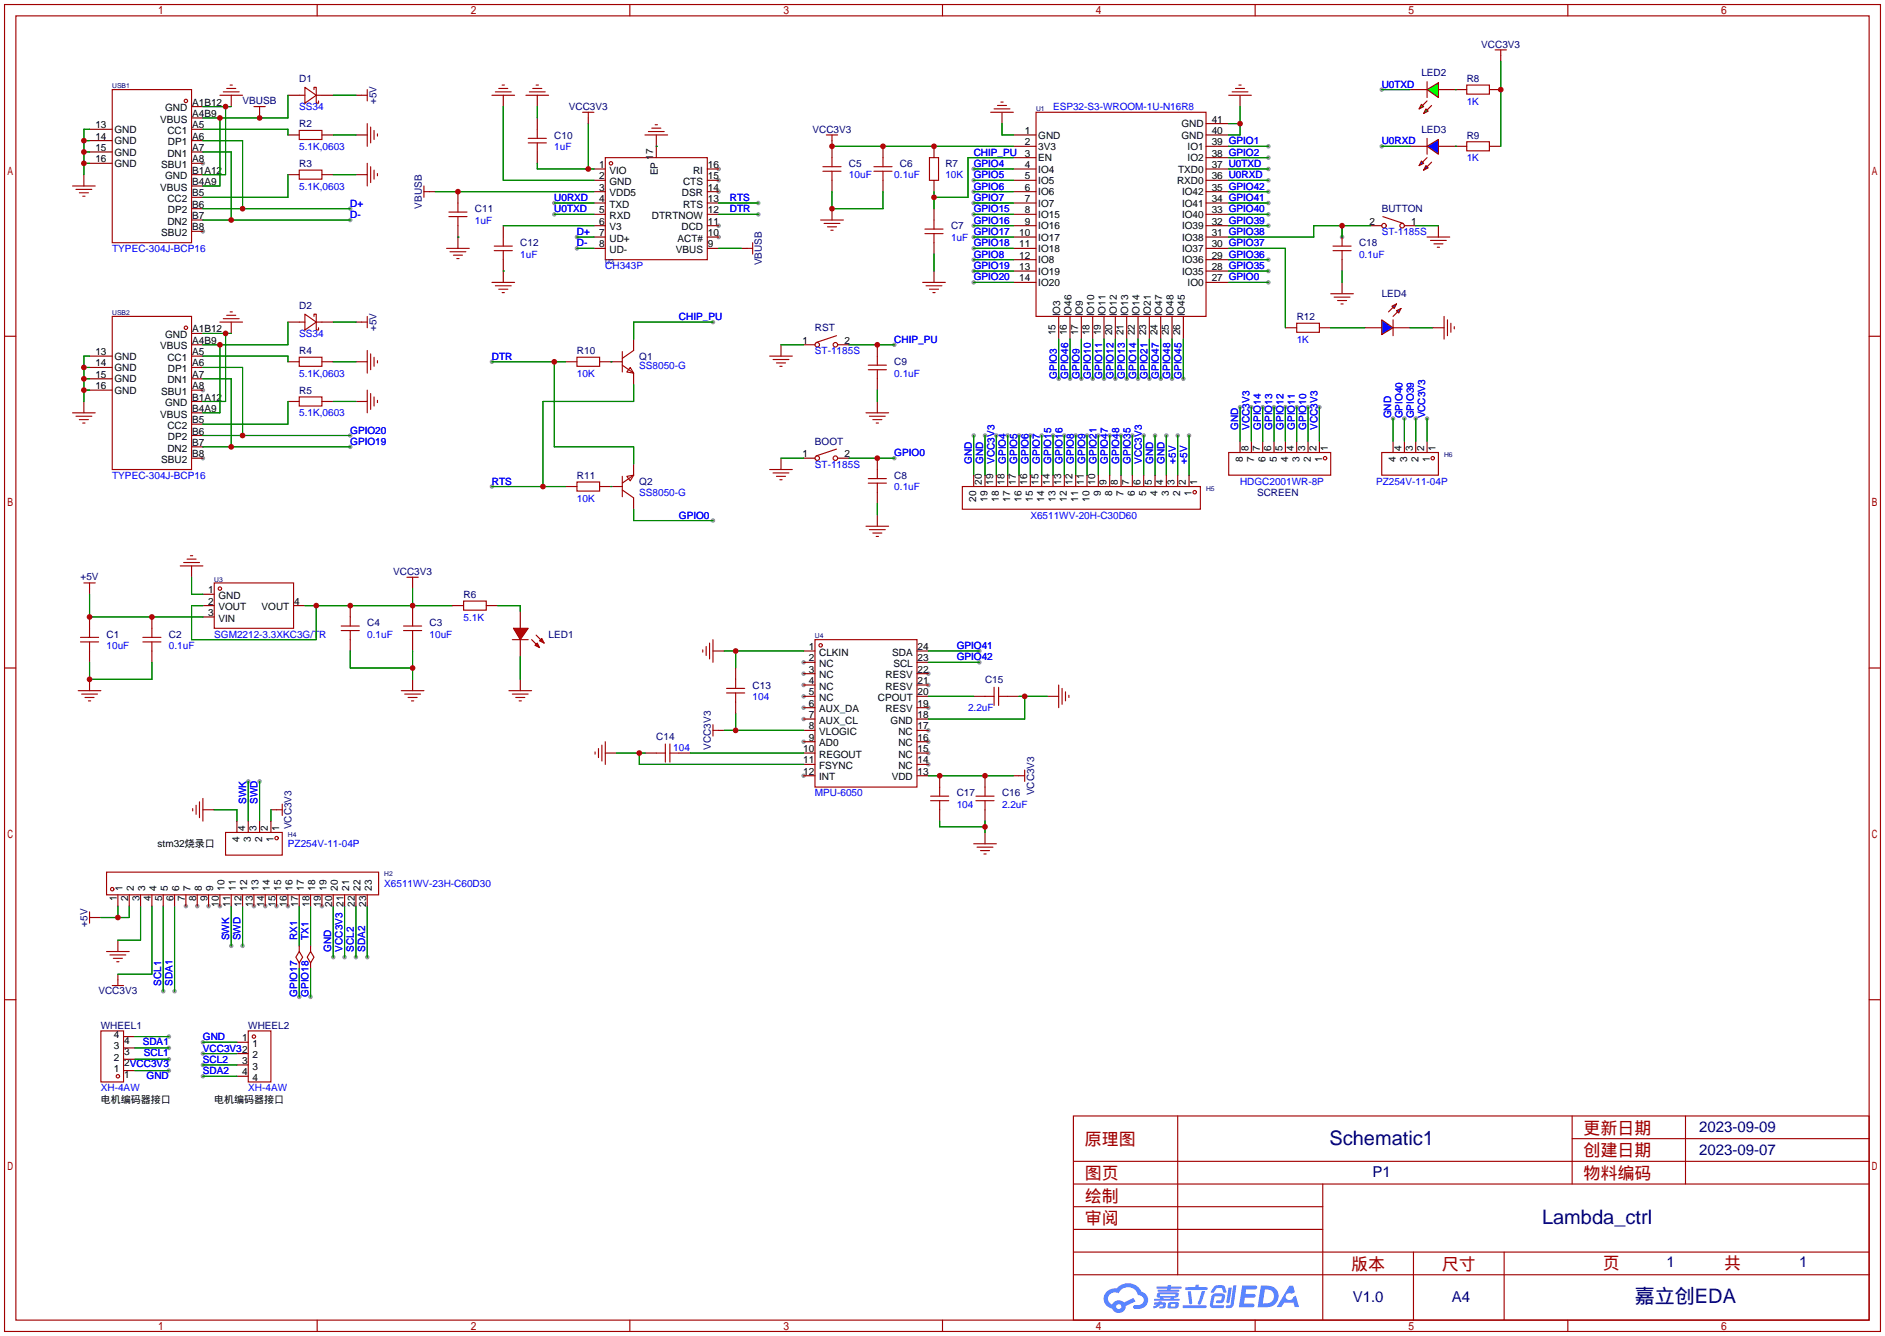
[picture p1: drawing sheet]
<svg xmlns="http://www.w3.org/2000/svg" width="422mm" height="299mm" viewBox="0 0 422 299" stroke-linecap="round" stroke-linejoin="round" font-family="sans-serif">
<defs><g id="words">
<g font-size="4.5" fill="#000080">
<text x="297.9" y="256.4">Schematic1</text>
<text x="345.6" y="274.1">Lambda_ctrl</text>
<text x="366.4" y="291.9">嘉立创EDA</text>
</g>
<g font-size="3.8" fill="#a00000">
<text x="243.1" y="256.4">原理图</text>
<text x="354.8" y="253.9">更新日期</text>
<text x="354.8" y="259">创建日期</text>
<text x="243.1" y="269.1">绘制</text>
<text x="243.1" y="264">图页</text>
<text x="354.8" y="264">物料编码</text>
<text x="243.1" y="274.2">审阅</text>
<text x="302.8" y="284.4">版本</text>
<text x="323.1" y="284.4">尺寸</text>
<text x="359.2" y="284.1">页</text>
<text x="386.3" y="284.1">共</text>
</g>
<g font-size="3.4" fill="#000080">
<text x="380.7" y="253.5">2023-09-09</text>
<text x="307.6" y="263.6">P1</text>
<text x="380.7" y="258.6">2023-09-07</text>
<text x="373.5" y="283.7">1</text>
<text x="403.2" y="283.7">1</text>
<text x="303.1" y="291.6">V1.0</text>
<text x="325.3" y="291.6">A4</text>
</g>
<g font-size="2.2" fill="#000080">
<text x="331.9" y="10.7">VCC3V3</text>
<text x="318.5" y="17.1">LED2</text>
<text x="54.4" y="23.3">VBUSB</text>
<text x="67.1" y="18.3">D1</text>
<text x="84.4" y="23.4" transform="rotate(-90 84.4 23.4)">+5V</text>
<text x="328.7" y="18.3">R8</text>
<text x="67.1" y="28.5">R2</text>
<text x="127.5" y="24.7">VCC3V3</text>
<text x="182.1" y="29.8">VCC3V3</text>
<text x="318.5" y="29.8">LED3</text>
<text x="124.2" y="31">C10</text>
<text x="328.7" y="31">R9</text>
<text x="67.1" y="37.4">R3</text>
<text x="190.2" y="37.4">C5</text>
<text x="201.7" y="37.4">C6</text>
<text x="211.8" y="37.4">R7</text>
<text x="94.5" y="46.7" transform="rotate(-90 94.5 46.7)">VBUSB</text>
<text x="106.4" y="47.6">C11</text>
<text x="309.6" y="47.6">BUTTON</text>
<text x="213.1" y="51.4">C7</text>
<text x="116.6" y="55.2">C12</text>
<text x="170.7" y="59.4" transform="rotate(-90 170.7 59.4)">VBUSB</text>
<text x="304.5" y="55.2">C18</text>
<text x="67.1" y="69.1">D2</text>
<text x="290.6" y="71.7">R12</text>
<text x="309.6" y="66.6">LED4</text>
<text x="84.4" y="74.2" transform="rotate(-90 84.4 74.2)">+5V</text>
<text x="182.6" y="74.2">RST</text>
<text x="67.1" y="79.3">R4</text>
<text x="129.3" y="79.3">R10</text>
<text x="143.3" y="80.6">Q1</text>
<text x="200.4" y="81.8">C9</text>
<text x="67.1" y="88.2">R5</text>
<text x="182.6" y="99.6">BOOT</text>
<text x="129.3" y="107.2">R11</text>
<text x="200.4" y="107.2">C8</text>
<text x="143.3" y="108.5">Q2</text>
<text x="281.7" y="111.1">SCREEN</text>
<text x="18" y="130">+5V</text>
<text x="88.1" y="128.8">VCC3V3</text>
<text x="103.9" y="133.9">R6</text>
<text x="23.9" y="142.8">C1</text>
<text x="37.8" y="142.8">C2</text>
<text x="82.3" y="140.3">C4</text>
<text x="96.3" y="140.3">C3</text>
<text x="122.9" y="142.8">LED1</text>
<text x="168.7" y="154.2">C13</text>
<text x="220.7" y="153">C15</text>
<text x="147.1" y="165.7">C14</text>
<text x="159.3" y="167.9" transform="rotate(-90 159.3 167.9)">VCC3V3</text>
<text x="214.4" y="178.4">C17</text>
<text x="224.5" y="178.4">C16</text>
<text x="231.7" y="178.1" transform="rotate(-90 231.7 178.1)">VCC3V3</text>
<text x="65.3" y="185.7" transform="rotate(-90 65.3 185.7)">VCC3V3</text>
<text x="19.6" y="207.5" transform="rotate(-90 19.6 207.5)">+5V</text>
<text x="22.1" y="222.5">VCC3V3</text>
<text x="22.6" y="230.4">WHEEL1</text>
<text x="55.6" y="230.4">WHEEL2</text>
</g>
<g font-size="2.2">
<text x="43.1" y="23.7">A1B12</text>
<text x="21.4" y="28.7">13</text>
<text x="25.7" y="29.8">GND</text>
<text x="35.9" y="27.5">VBUS</text>
<text x="37" y="24.9">GND</text>
<text x="43.1" y="26.2">A4B9</text>
<text x="43.1" y="28.7">A5</text>
<text x="264.8" y="28.5">GND</text>
<text x="271.5" y="27.5">41</text>
<text x="21.4" y="31.3">14</text>
<text x="21.4" y="33.8">15</text>
<text x="25.7" y="32.3">GND</text>
<text x="25.7" y="34.8">GND</text>
<text x="37.5" y="30">CC1</text>
<text x="37.5" y="35.1">DN1</text>
<text x="37.6" y="32.5">DP1</text>
<text x="43.1" y="31.3">A6</text>
<text x="43.1" y="33.8">A7</text>
<text x="146.4" y="35.8" transform="rotate(-90 146.4 35.8)">17</text>
<text x="229.6" y="35.1">3</text>
<text x="229.6" y="32.5">2</text>
<text x="229.6" y="30">1</text>
<text x="232.7" y="33.6">3V3</text>
<text x="232.7" y="31">GND</text>
<text x="264.8" y="31">GND</text>
<text x="266.1" y="33.6">IO1</text>
<text x="271.5" y="35.1">38 GPIO2</text>
<text x="271.5" y="32.5">39 GPIO1</text>
<text x="271.5" y="30">40</text>
<text x="21.4" y="36.4">16</text>
<text x="25.7" y="37.4">GND</text>
<text x="36.1" y="37.6">SBU1</text>
<text x="37" y="40.2">GND</text>
<text x="43.1" y="36.4">A8</text>
<text x="43.1" y="38.9">B1A12</text>
<text x="43.1" y="41.4">B4A9</text>
<text x="134.3" y="37.6">1</text>
<text x="134.3" y="40.2">2</text>
<text x="136.6" y="38.9">VIO</text>
<text x="136.6" y="41.4">GND</text>
<text x="147.4" y="39.3" transform="rotate(-90 147.4 39.3)">EP</text>
<text x="153.1" y="41.4">CTS</text>
<text x="155.3" y="38.9">RI</text>
<text x="158.6" y="40.2">15</text>
<text x="158.6" y="37.6">16</text>
<text x="229.6" y="40.2">5</text>
<text x="229.6" y="37.6">4</text>
<text x="232.7" y="41.2">IO5</text>
<text x="232.7" y="38.6">IO4</text>
<text x="232.7" y="36.1">EN</text>
<text x="263.8" y="41.2">RXD0</text>
<text x="264" y="38.6">TXD0</text>
<text x="266.1" y="36.1">IO2</text>
<text x="271.5" y="40.2">36 U0RXD</text>
<text x="271.5" y="37.6">37 U0TXD</text>
<text x="35.9" y="42.7">VBUS</text>
<text x="37.5" y="45.2">CC2</text>
<text x="37.6" y="47.8">DP2</text>
<text x="43.1" y="44">B5</text>
<text x="43.1" y="46.5">B6</text>
<text x="134.3" y="42.7">3</text>
<text x="134.3" y="45.2">4</text>
<text x="134.3" y="47.8">5</text>
<text x="136.6" y="44">VDD5</text>
<text x="136.6" y="46.5">TXD</text>
<text x="152.8" y="44">DSR</text>
<text x="153.1" y="46.5">RTS</text>
<text x="158.6" y="47.8">12</text>
<text x="158.6" y="45.2">13</text>
<text x="158.6" y="42.7">14</text>
<text x="229.6" y="47.8">8</text>
<text x="229.6" y="45.2">7</text>
<text x="229.6" y="42.7">6</text>
<text x="232.7" y="46.3">IO7</text>
<text x="232.7" y="43.7">IO6</text>
<text x="264.9" y="46.3">IO41</text>
<text x="264.9" y="43.7">IO42</text>
<text x="271.5" y="47.8">33 GPIO40</text>
<text x="271.5" y="45.2">34 GPIO41</text>
<text x="271.5" y="42.7">35 GPIO42</text>
<text x="36.1" y="52.9">SBU2</text>
<text x="37.5" y="50.3">DN2</text>
<text x="43.1" y="49.1">B7</text>
<text x="43.1" y="51.6">B8</text>
<text x="134.3" y="50.3">6</text>
<text x="134.3" y="52.9">7</text>
<text x="136.6" y="49.1">RXD</text>
<text x="136.6" y="51.6">V3</text>
<text x="146.1" y="49.1">DTRTNOW</text>
<text x="152.7" y="51.6">DCD</text>
<text x="158.6" y="52.9">10</text>
<text x="158.6" y="50.3">11</text>
<text x="228.4" y="52.9">10</text>
<text x="229.6" y="50.3">9</text>
<text x="232.7" y="53.9">IO17</text>
<text x="232.7" y="51.3">IO16</text>
<text x="232.7" y="48.8">IO15</text>
<text x="264.9" y="53.9">IO38</text>
<text x="264.9" y="51.3">IO39</text>
<text x="264.9" y="48.8">IO40</text>
<text x="271.5" y="52.9">31 GPIO38</text>
<text x="271.5" y="50.3">32 GPIO39</text>
<text x="306.9" y="50.3">2</text>
<text x="316.2" y="50.3">1</text>
<text x="134.3" y="55.4">8</text>
<text x="136.6" y="54.1">UD+</text>
<text x="136.6" y="56.7">UD-</text>
<text x="151.5" y="56.7">VBUS</text>
<text x="151.8" y="54.1">ACT#</text>
<text x="158.6" y="55.4">9</text>
<text x="228.4" y="57.9">12</text>
<text x="228.4" y="55.4">11</text>
<text x="232.7" y="59">IO8</text>
<text x="232.7" y="56.4">IO18</text>
<text x="264.9" y="59">IO36</text>
<text x="264.9" y="56.4">IO37</text>
<text x="271.5" y="57.9">29 GPIO36</text>
<text x="271.5" y="55.4">30 GPIO37</text>
<text x="228.4" y="63">14</text>
<text x="228.4" y="60.5">13</text>
<text x="232.7" y="64">IO20</text>
<text x="232.7" y="61.5">IO19</text>
<text x="264.9" y="61.5">IO35</text>
<text x="266.1" y="64">IO0</text>
<text x="271.5" y="63">27 GPIO0</text>
<text x="271.5" y="60.5">28 GPIO35</text>
<text x="237.5" y="70.8" transform="rotate(-90 237.5 70.8)">IO3</text>
<text x="240.1" y="70.8" transform="rotate(-90 240.1 70.8)">IO46</text>
<text x="242.6" y="70.8" transform="rotate(-90 242.6 70.8)">IO9</text>
<text x="245.2" y="70.8" transform="rotate(-90 245.2 70.8)">IO10</text>
<text x="247.7" y="70.8" transform="rotate(-90 247.7 70.8)">IO11</text>
<text x="250.2" y="70.8" transform="rotate(-90 250.2 70.8)">IO12</text>
<text x="252.8" y="70.8" transform="rotate(-90 252.8 70.8)">IO13</text>
<text x="255.3" y="70.8" transform="rotate(-90 255.3 70.8)">IO14</text>
<text x="257.9" y="70.8" transform="rotate(-90 257.9 70.8)">IO21</text>
<text x="260.4" y="70.8" transform="rotate(-90 260.4 70.8)">IO47</text>
<text x="262.9" y="70.8" transform="rotate(-90 262.9 70.8)">IO48</text>
<text x="265.5" y="70.8" transform="rotate(-90 265.5 70.8)">IO45</text>
<text x="37" y="75.7">GND</text>
<text x="43.1" y="74.5">A1B12</text>
<text x="43.1" y="77">A4B9</text>
<text x="179.9" y="77">1</text>
<text x="189.2" y="77">2</text>
<text x="236.5" y="75.1" transform="rotate(-90 236.5 75.1)">15</text>
<text x="239.1" y="75.1" transform="rotate(-90 239.1 75.1)">16</text>
<text x="241.6" y="75.1" transform="rotate(-90 241.6 75.1)">17</text>
<text x="244.2" y="75.1" transform="rotate(-90 244.2 75.1)">18</text>
<text x="246.7" y="75.1" transform="rotate(-90 246.7 75.1)">19</text>
<text x="249.2" y="75.1" transform="rotate(-90 249.2 75.1)">20</text>
<text x="251.8" y="75.1" transform="rotate(-90 251.8 75.1)">21</text>
<text x="254.3" y="75.1" transform="rotate(-90 254.3 75.1)">22</text>
<text x="256.9" y="75.1" transform="rotate(-90 256.9 75.1)">23</text>
<text x="259.4" y="75.1" transform="rotate(-90 259.4 75.1)">24</text>
<text x="261.9" y="75.1" transform="rotate(-90 261.9 75.1)">25</text>
<text x="264.5" y="75.1" transform="rotate(-90 264.5 75.1)">26</text>
<text x="21.4" y="79.5">13</text>
<text x="21.4" y="82.1">14</text>
<text x="25.7" y="80.6">GND</text>
<text x="25.7" y="83.1">GND</text>
<text x="35.9" y="78.3">VBUS</text>
<text x="37.5" y="80.8">CC1</text>
<text x="37.6" y="83.3">DP1</text>
<text x="43.1" y="79.5">A5</text>
<text x="43.1" y="82.1">A6</text>
<text x="21.4" y="84.6">15</text>
<text x="21.4" y="87.2">16</text>
<text x="25.7" y="85.6">GND</text>
<text x="25.7" y="88.2">GND</text>
<text x="36.1" y="88.4">SBU1</text>
<text x="37.5" y="85.9">DN1</text>
<text x="43.1" y="84.6">A7</text>
<text x="43.1" y="87.2">A8</text>
<text x="43.1" y="89.7">B1A12</text>
<text x="35.9" y="93.5">VBUS</text>
<text x="37" y="91">GND</text>
<text x="43.1" y="92.2">B4A9</text>
<text x="43.1" y="94.8">B5</text>
<text x="37.5" y="96">CC2</text>
<text x="37.5" y="101.1">DN2</text>
<text x="37.6" y="98.6">DP2</text>
<text x="43.1" y="97.3">B6</text>
<text x="43.1" y="99.9">B7</text>
<text x="279.7" y="100.9" transform="rotate(-90 279.7 100.9)">8</text>
<text x="282.3" y="100.9" transform="rotate(-90 282.3 100.9)">7</text>
<text x="284.8" y="100.9" transform="rotate(-90 284.8 100.9)">6</text>
<text x="287.4" y="100.9" transform="rotate(-90 287.4 100.9)">5</text>
<text x="289.9" y="100.9" transform="rotate(-90 289.9 100.9)">4</text>
<text x="292.4" y="100.9" transform="rotate(-90 292.4 100.9)">3</text>
<text x="295" y="100.9" transform="rotate(-90 295 100.9)">2</text>
<text x="297.5" y="100.9" transform="rotate(-90 297.5 100.9)">1</text>
<text x="314" y="100.9" transform="rotate(-90 314 100.9)">4</text>
<text x="316.6" y="100.9" transform="rotate(-90 316.6 100.9)">3</text>
<text x="319.1" y="100.9" transform="rotate(-90 319.1 100.9)">2</text>
<text x="321.6" y="100.9" transform="rotate(-90 321.6 100.9)">1</text>
<text x="36.1" y="103.7">SBU2</text>
<text x="43.1" y="102.4">B8</text>
<text x="179.9" y="102.4">1</text>
<text x="189.2" y="102.4">2</text>
<text x="278.5" y="103.5" transform="rotate(-90 278.5 103.5)">8</text>
<text x="281" y="103.5" transform="rotate(-90 281 103.5)">7</text>
<text x="283.5" y="103.5" transform="rotate(-90 283.5 103.5)">6</text>
<text x="286.1" y="103.5" transform="rotate(-90 286.1 103.5)">5</text>
<text x="288.6" y="103.5" transform="rotate(-90 288.6 103.5)">4</text>
<text x="291.2" y="103.5" transform="rotate(-90 291.2 103.5)">3</text>
<text x="293.7" y="103.5" transform="rotate(-90 293.7 103.5)">2</text>
<text x="296.2" y="103.5" transform="rotate(-90 296.2 103.5)">1</text>
<text x="312.8" y="103.5" transform="rotate(-90 312.8 103.5)">4</text>
<text x="315.3" y="103.5" transform="rotate(-90 315.3 103.5)">3</text>
<text x="317.8" y="103.5" transform="rotate(-90 317.8 103.5)">2</text>
<text x="320.4" y="103.5" transform="rotate(-90 320.4 103.5)">1</text>
<text x="218.8" y="112.4" transform="rotate(-90 218.8 112.4)">20</text>
<text x="220" y="108.5" transform="rotate(-90 220 108.5)">20</text>
<text x="221.3" y="112.4" transform="rotate(-90 221.3 112.4)">19</text>
<text x="222.6" y="108.5" transform="rotate(-90 222.6 108.5)">19</text>
<text x="223.9" y="112.4" transform="rotate(-90 223.9 112.4)">18</text>
<text x="225.1" y="108.5" transform="rotate(-90 225.1 108.5)">18</text>
<text x="226.4" y="112.4" transform="rotate(-90 226.4 112.4)">17</text>
<text x="227.7" y="108.5" transform="rotate(-90 227.7 108.5)">17</text>
<text x="228.9" y="112.4" transform="rotate(-90 228.9 112.4)">16</text>
<text x="230.2" y="108.5" transform="rotate(-90 230.2 108.5)">16</text>
<text x="231.5" y="112.4" transform="rotate(-90 231.5 112.4)">15</text>
<text x="232.7" y="108.5" transform="rotate(-90 232.7 108.5)">15</text>
<text x="234" y="112.4" transform="rotate(-90 234 112.4)">14</text>
<text x="235.3" y="108.5" transform="rotate(-90 235.3 108.5)">14</text>
<text x="236.6" y="112.4" transform="rotate(-90 236.6 112.4)">13</text>
<text x="237.8" y="108.5" transform="rotate(-90 237.8 108.5)">13</text>
<text x="239.1" y="112.4" transform="rotate(-90 239.1 112.4)">12</text>
<text x="240.4" y="108.5" transform="rotate(-90 240.4 108.5)">12</text>
<text x="241.6" y="112.4" transform="rotate(-90 241.6 112.4)">11</text>
<text x="242.9" y="108.5" transform="rotate(-90 242.9 108.5)">11</text>
<text x="244.2" y="112.4" transform="rotate(-90 244.2 112.4)">10</text>
<text x="245.4" y="108.5" transform="rotate(-90 245.4 108.5)">10</text>
<text x="246.7" y="111.2" transform="rotate(-90 246.7 111.2)">9</text>
<text x="248" y="108.5" transform="rotate(-90 248 108.5)">9</text>
<text x="249.3" y="111.2" transform="rotate(-90 249.3 111.2)">8</text>
<text x="250.5" y="108.5" transform="rotate(-90 250.5 108.5)">8</text>
<text x="251.8" y="111.2" transform="rotate(-90 251.8 111.2)">7</text>
<text x="253.1" y="108.5" transform="rotate(-90 253.1 108.5)">7</text>
<text x="254.3" y="111.2" transform="rotate(-90 254.3 111.2)">6</text>
<text x="255.6" y="108.5" transform="rotate(-90 255.6 108.5)">6</text>
<text x="256.9" y="111.2" transform="rotate(-90 256.9 111.2)">5</text>
<text x="258.1" y="108.5" transform="rotate(-90 258.1 108.5)">5</text>
<text x="259.4" y="111.2" transform="rotate(-90 259.4 111.2)">4</text>
<text x="260.7" y="108.5" transform="rotate(-90 260.7 108.5)">4</text>
<text x="262" y="111.2" transform="rotate(-90 262 111.2)">3</text>
<text x="263.2" y="108.5" transform="rotate(-90 263.2 108.5)">3</text>
<text x="264.5" y="111.2" transform="rotate(-90 264.5 111.2)">2</text>
<text x="265.8" y="108.5" transform="rotate(-90 265.8 108.5)">2</text>
<text x="267" y="111.2" transform="rotate(-90 267 111.2)">1</text>
<text x="268.3" y="108.5" transform="rotate(-90 268.3 108.5)">1</text>
<text x="46.6" y="138">3</text>
<text x="46.6" y="135.4">2</text>
<text x="46.6" y="132.9">1</text>
<text x="48.9" y="136.7">VOUT</text>
<text x="48.9" y="134.1">GND</text>
<text x="58.6" y="136.7">VOUT</text>
<text x="65.9" y="135.4">4</text>
<text x="48.9" y="139.2">VIN</text>
<text x="181.3" y="145.6">1</text>
<text x="181.3" y="148.1">2</text>
<text x="183.6" y="146.8">CLKIN</text>
<text x="183.6" y="149.4">NC</text>
<text x="199.9" y="146.8">SDA</text>
<text x="200.2" y="149.4">SCL</text>
<text x="205.6" y="148.1">23</text>
<text x="205.6" y="145.6">24</text>
<text x="181.3" y="150.7">3</text>
<text x="181.3" y="153.2">4</text>
<text x="181.3" y="155.7">5</text>
<text x="183.6" y="151.9">NC</text>
<text x="183.6" y="154.5">NC</text>
<text x="198.4" y="154.5">RESV</text>
<text x="198.4" y="151.9">RESV</text>
<text x="205.6" y="155.7">20</text>
<text x="205.6" y="153.2">21</text>
<text x="205.6" y="150.7">22</text>
<text x="181.3" y="158.3">6</text>
<text x="181.3" y="160.8">7</text>
<text x="183.6" y="157">NC</text>
<text x="183.6" y="159.5">AUX_DA</text>
<text x="196.7" y="157">CPOUT</text>
<text x="198.4" y="159.5">RESV</text>
<text x="205.6" y="160.8">18</text>
<text x="205.6" y="158.3">19</text>
<text x="181.3" y="163.4">8</text>
<text x="181.3" y="165.9">9</text>
<text x="183.6" y="162.1">AUX_CL</text>
<text x="183.6" y="164.6">VLOGIC</text>
<text x="183.6" y="167.2">AD0</text>
<text x="199.6" y="162.1">GND</text>
<text x="201.3" y="167.2">NC</text>
<text x="201.3" y="164.6">NC</text>
<text x="205.6" y="165.9">16</text>
<text x="205.6" y="163.4">17</text>
<text x="180" y="168.4">10</text>
<text x="180" y="171">11</text>
<text x="180" y="173.5">12</text>
<text x="183.6" y="169.7">REGOUT</text>
<text x="183.6" y="172.2">FSYNC</text>
<text x="201.3" y="172.2">NC</text>
<text x="201.3" y="169.7">NC</text>
<text x="205.6" y="173.5">13</text>
<text x="205.6" y="171">14</text>
<text x="205.6" y="168.4">15</text>
<text x="183.6" y="174.8">INT</text>
<text x="199.8" y="174.8">VDD</text>
<text x="35.3" y="189.8">stm32烧录口</text>
<text x="53.7" y="188.6" transform="rotate(-90 53.7 188.6)">4</text>
<text x="54.9" y="186" transform="rotate(-90 54.9 186)">4</text>
<text x="56.2" y="188.6" transform="rotate(-90 56.2 188.6)">3</text>
<text x="57.5" y="186" transform="rotate(-90 57.5 186)">3</text>
<text x="58.8" y="188.6" transform="rotate(-90 58.8 188.6)">2</text>
<text x="60" y="186" transform="rotate(-90 60 186)">2</text>
<text x="61.3" y="188.6" transform="rotate(-90 61.3 188.6)">1</text>
<text x="62.6" y="186" transform="rotate(-90 62.6 186)">1</text>
<text x="26.2" y="201.8" transform="rotate(-90 26.2 201.8)">1</text>
<text x="27.5" y="199.5" transform="rotate(-90 27.5 199.5)">1</text>
<text x="28.7" y="201.8" transform="rotate(-90 28.7 201.8)">2</text>
<text x="30" y="199.5" transform="rotate(-90 30 199.5)">2</text>
<text x="31.3" y="201.8" transform="rotate(-90 31.3 201.8)">3</text>
<text x="32.5" y="199.5" transform="rotate(-90 32.5 199.5)">3</text>
<text x="33.8" y="201.8" transform="rotate(-90 33.8 201.8)">4</text>
<text x="35.1" y="199.5" transform="rotate(-90 35.1 199.5)">4</text>
<text x="36.4" y="201.8" transform="rotate(-90 36.4 201.8)">5</text>
<text x="37.6" y="199.5" transform="rotate(-90 37.6 199.5)">5</text>
<text x="38.9" y="201.8" transform="rotate(-90 38.9 201.8)">6</text>
<text x="40.2" y="199.5" transform="rotate(-90 40.2 199.5)">6</text>
<text x="41.4" y="201.8" transform="rotate(-90 41.4 201.8)">7</text>
<text x="42.7" y="199.5" transform="rotate(-90 42.7 199.5)">7</text>
<text x="44" y="201.8" transform="rotate(-90 44 201.8)">8</text>
<text x="45.2" y="199.5" transform="rotate(-90 45.2 199.5)">8</text>
<text x="46.5" y="201.8" transform="rotate(-90 46.5 201.8)">9</text>
<text x="47.8" y="199.5" transform="rotate(-90 47.8 199.5)">9</text>
<text x="49.1" y="203" transform="rotate(-90 49.1 203)">10</text>
<text x="50.3" y="199.5" transform="rotate(-90 50.3 199.5)">10</text>
<text x="51.6" y="203" transform="rotate(-90 51.6 203)">11</text>
<text x="52.9" y="199.5" transform="rotate(-90 52.9 199.5)">11</text>
<text x="54.1" y="203" transform="rotate(-90 54.1 203)">12</text>
<text x="55.4" y="199.5" transform="rotate(-90 55.4 199.5)">12</text>
<text x="56.7" y="203" transform="rotate(-90 56.7 203)">13</text>
<text x="57.9" y="199.5" transform="rotate(-90 57.9 199.5)">13</text>
<text x="59.2" y="203" transform="rotate(-90 59.2 203)">14</text>
<text x="60.5" y="199.5" transform="rotate(-90 60.5 199.5)">14</text>
<text x="61.8" y="203" transform="rotate(-90 61.8 203)">15</text>
<text x="63" y="199.5" transform="rotate(-90 63 199.5)">15</text>
<text x="64.3" y="203" transform="rotate(-90 64.3 203)">16</text>
<text x="65.6" y="199.5" transform="rotate(-90 65.6 199.5)">16</text>
<text x="66.8" y="203" transform="rotate(-90 66.8 203)">17</text>
<text x="68.1" y="199.5" transform="rotate(-90 68.1 199.5)">17</text>
<text x="69.4" y="203" transform="rotate(-90 69.4 203)">18</text>
<text x="70.6" y="199.5" transform="rotate(-90 70.6 199.5)">18</text>
<text x="71.9" y="203" transform="rotate(-90 71.9 203)">19</text>
<text x="73.2" y="199.5" transform="rotate(-90 73.2 199.5)">19</text>
<text x="74.5" y="203" transform="rotate(-90 74.5 203)">20</text>
<text x="75.7" y="199.5" transform="rotate(-90 75.7 199.5)">20</text>
<text x="77" y="203" transform="rotate(-90 77 203)">21</text>
<text x="78.3" y="199.5" transform="rotate(-90 78.3 199.5)">21</text>
<text x="79.5" y="203" transform="rotate(-90 79.5 203)">22</text>
<text x="80.8" y="199.5" transform="rotate(-90 80.8 199.5)">22</text>
<text x="82.1" y="203" transform="rotate(-90 82.1 203)">23</text>
<text x="83.3" y="199.5" transform="rotate(-90 83.3 199.5)">23</text>
<text x="25.5" y="232.4">4</text>
<text x="27.8" y="233.7">4</text>
<text x="54.3" y="233.2">1</text>
<text x="25.5" y="237.5">2</text>
<text x="25.5" y="235">3</text>
<text x="27.8" y="238.8">2VCC3V3</text>
<text x="27.8" y="236.3">3</text>
<text x="54.3" y="238.3">3</text>
<text x="56.6" y="234.5">1</text>
<text x="56.6" y="237">2</text>
<text x="56.6" y="239.6">3</text>
<text x="25.5" y="240.1">1</text>
<text x="27.8" y="241.3">1</text>
<text x="54.3" y="240.8">4</text>
<text x="56.6" y="242.1">4</text>
<text x="22.6" y="246.9">电机编码器接口</text>
<text x="48" y="246.9">电机编码器接口</text>
</g>
<g font-size="2.2" fill="#00f">
<text x="309.6" y="19.6">U0TXD</text>
<text x="328.7" y="23.4">1K</text>
<text x="67.1" y="24.7">SS34</text>
<text x="236" y="24.7">ESP32-S3-WROOM-1U-N16R8</text>
<text x="67.1" y="33.6">5.1K,0603</text>
<text x="124.2" y="33.6">1uF</text>
<text x="218.2" y="34.9">CHIP_PU</text>
<text x="309.6" y="32.3">U0RXD</text>
<text x="190.2" y="39.9">10uF</text>
<text x="200.4" y="39.9">0.1uF</text>
<text x="211.8" y="39.9">10K</text>
<text x="218.2" y="39.9">GPIO5</text>
<text x="218.2" y="37.4">GPIO4</text>
<text x="328.7" y="36.1">1K</text>
<text x="67.1" y="42.5">5.1K,0603</text>
<text x="78.5" y="46.3">D+</text>
<text x="124.2" y="45">U0RXD</text>
<text x="124.2" y="47.6">U0TXD</text>
<text x="163.6" y="45">RTS</text>
<text x="163.6" y="47.6">DTR</text>
<text x="218.2" y="47.6">GPIO15</text>
<text x="218.2" y="45">GPIO7</text>
<text x="218.2" y="42.5">GPIO6</text>
<text x="78.5" y="48.8">D-</text>
<text x="106.4" y="50.1">1uF</text>
<text x="129.3" y="52.6">D+</text>
<text x="213.1" y="53.9">1uF</text>
<text x="218.2" y="52.6">GPIO17</text>
<text x="218.2" y="50.1">GPIO16</text>
<text x="309.6" y="52.6">ST-1185S</text>
<text x="25.1" y="56.4">TYPEC-304J-BCP16</text>
<text x="116.6" y="57.7">1uF</text>
<text x="129.3" y="55.2">D-</text>
<text x="218.2" y="57.7">GPIO8</text>
<text x="218.2" y="55.2">GPIO18</text>
<text x="304.5" y="57.7">0.1uF</text>
<text x="135.6" y="60.2">CH343P</text>
<text x="218.2" y="60.3">GPIO19</text>
<text x="218.2" y="62.8">GPIO20</text>
<text x="152.1" y="71.7">CHIP_PU</text>
<text x="67.1" y="75.5">SS34</text>
<text x="200.4" y="76.8">CHIP_PU</text>
<text x="290.6" y="76.8">1K</text>
<text x="110.2" y="80.6">DTR</text>
<text x="143.3" y="82.6">SS8050-G</text>
<text x="182.6" y="79.3">ST-1185S</text>
<text x="67.1" y="84.4">5.1K,0603</text>
<text x="129.3" y="84.4">10K</text>
<text x="200.4" y="84.4">0.1uF</text>
<text x="236.8" y="84.8" transform="rotate(-90 236.8 84.8)">GPIO3</text>
<text x="239.3" y="84.8" transform="rotate(-90 239.3 84.8)">GPIO46</text>
<text x="241.9" y="84.8" transform="rotate(-90 241.9 84.8)">GPIO9</text>
<text x="244.4" y="84.8" transform="rotate(-90 244.4 84.8)">GPIO10</text>
<text x="246.9" y="84.8" transform="rotate(-90 246.9 84.8)">GPIO11</text>
<text x="249.5" y="84.8" transform="rotate(-90 249.5 84.8)">GPIO12</text>
<text x="252" y="84.8" transform="rotate(-90 252 84.8)">GPIO13</text>
<text x="254.6" y="84.8" transform="rotate(-90 254.6 84.8)">GPIO14</text>
<text x="257.1" y="84.8" transform="rotate(-90 257.1 84.8)">GPIO21</text>
<text x="259.6" y="84.8" transform="rotate(-90 259.6 84.8)">GPIO47</text>
<text x="262.2" y="84.8" transform="rotate(-90 262.2 84.8)">GPIO48</text>
<text x="264.7" y="84.8" transform="rotate(-90 264.7 84.8)">GPIO45</text>
<text x="67.1" y="93.3">5.1K,0603</text>
<text x="311.7" y="93.7" transform="rotate(-90 311.7 93.7)">GND</text>
<text x="314.3" y="93.7" transform="rotate(-90 314.3 93.7)">GPIO40</text>
<text x="316.8" y="93.7" transform="rotate(-90 316.8 93.7)">GPIO39</text>
<text x="319.3" y="93.7" transform="rotate(-90 319.3 93.7)">VCC3V3</text>
<text x="78.5" y="97.1">GPIO20</text>
<text x="78.5" y="99.6">GPIO19</text>
<text x="277.4" y="96.3" transform="rotate(-90 277.4 96.3)">GND</text>
<text x="280" y="96.3" transform="rotate(-90 280 96.3)">VCC3V3</text>
<text x="282.5" y="96.3" transform="rotate(-90 282.5 96.3)">GPIO14</text>
<text x="285" y="96.3" transform="rotate(-90 285 96.3)">GPIO13</text>
<text x="287.6" y="96.3" transform="rotate(-90 287.6 96.3)">GPIO12</text>
<text x="290.1" y="96.3" transform="rotate(-90 290.1 96.3)">GPIO11</text>
<text x="292.7" y="96.3" transform="rotate(-90 292.7 96.3)">GPIO10</text>
<text x="295.2" y="96.3" transform="rotate(-90 295.2 96.3)">VCC3V3</text>
<text x="25.1" y="107.2">TYPEC-304J-BCP16</text>
<text x="182.6" y="104.7">ST-1185S</text>
<text x="200.4" y="102.2">GPIO0</text>
<text x="217.7" y="103.9" transform="rotate(-90 217.7 103.9)">GND</text>
<text x="220.3" y="103.9" transform="rotate(-90 220.3 103.9)">GND</text>
<text x="222.8" y="103.9" transform="rotate(-90 222.8 103.9)">VCC3V3</text>
<text x="225.4" y="103.9" transform="rotate(-90 225.4 103.9)">GPIO4</text>
<text x="227.9" y="103.9" transform="rotate(-90 227.9 103.9)">GPIO5</text>
<text x="230.4" y="103.9" transform="rotate(-90 230.4 103.9)">GPIO6</text>
<text x="233" y="103.9" transform="rotate(-90 233 103.9)">GPIO7</text>
<text x="235.5" y="103.9" transform="rotate(-90 235.5 103.9)">GPIO15</text>
<text x="238.1" y="103.9" transform="rotate(-90 238.1 103.9)">GPIO16</text>
<text x="240.6" y="103.9" transform="rotate(-90 240.6 103.9)">GPIO8</text>
<text x="243.1" y="103.9" transform="rotate(-90 243.1 103.9)">GPIO9</text>
<text x="245.7" y="103.9" transform="rotate(-90 245.7 103.9)">GPIO21</text>
<text x="248.2" y="103.9" transform="rotate(-90 248.2 103.9)">GPIO47</text>
<text x="250.8" y="103.9" transform="rotate(-90 250.8 103.9)">GPIO48</text>
<text x="253.3" y="103.9" transform="rotate(-90 253.3 103.9)">GPIO35</text>
<text x="255.8" y="103.9" transform="rotate(-90 255.8 103.9)">VCC3V3</text>
<text x="258.4" y="103.9" transform="rotate(-90 258.4 103.9)">GND</text>
<text x="260.9" y="103.9" transform="rotate(-90 260.9 103.9)">GND</text>
<text x="263.5" y="103.9" transform="rotate(-90 263.5 103.9)">+5V</text>
<text x="266" y="103.9" transform="rotate(-90 266 103.9)">+5V</text>
<text x="110.2" y="108.5">RTS</text>
<text x="129.3" y="112.3">10K</text>
<text x="143.3" y="111.1">SS8050-G</text>
<text x="200.4" y="109.8">0.1uF</text>
<text x="277.9" y="108.5">HDGC2001WR-8P</text>
<text x="308.4" y="108.5">PZ254V-11-04P</text>
<text x="152.1" y="116.1">GPIO0</text>
<text x="230.9" y="116.1">X6511WV-20H-C30D60</text>
<text x="48" y="142.8">SGM2212-3.3XKC3G/TR</text>
<text x="82.3" y="142.8">0.1uF</text>
<text x="96.3" y="142.8">10uF</text>
<text x="103.9" y="139">5.1K</text>
<text x="23.9" y="145.3">10uF</text>
<text x="37.8" y="145.3">0.1uF</text>
<text x="214.4" y="145.3">GPIO41</text>
<text x="214.4" y="147.9">GPIO42</text>
<text x="168.7" y="156.8">104</text>
<text x="216.9" y="159.3">2.2uF</text>
<text x="150.9" y="168.2">104</text>
<text x="182.6" y="178.4">MPU-6050</text>
<text x="55.2" y="180.1" transform="rotate(-90 55.2 180.1)">SWK</text>
<text x="57.7" y="180.1" transform="rotate(-90 57.7 180.1)">SWD</text>
<text x="214.4" y="180.9">104</text>
<text x="224.5" y="180.9">2.2uF</text>
<text x="64.5" y="189.8">PZ254V-11-04P</text>
<text x="86.1" y="198.7">X6511WV-23H-C60D30</text>
<text x="51.4" y="210.6" transform="rotate(-90 51.4 210.6)">SWK</text>
<text x="53.9" y="210.6" transform="rotate(-90 53.9 210.6)">SWD</text>
<text x="66.6" y="210.6" transform="rotate(-90 66.6 210.6)">RX1</text>
<text x="69.1" y="210.6" transform="rotate(-90 69.1 210.6)">TX1</text>
<text x="74.2" y="213.1" transform="rotate(-90 74.2 213.1)">GND</text>
<text x="76.8" y="213.1" transform="rotate(-90 76.8 213.1)">VCC3V3</text>
<text x="79.3" y="213.1" transform="rotate(-90 79.3 213.1)">SCL2</text>
<text x="81.8" y="213.1" transform="rotate(-90 81.8 213.1)">SDA2</text>
<text x="36.1" y="220.7" transform="rotate(-90 36.1 220.7)">SCL1</text>
<text x="38.7" y="220.7" transform="rotate(-90 38.7 220.7)">SDA1</text>
<text x="66.6" y="223.3" transform="rotate(-90 66.6 223.3)">GPIO17</text>
<text x="69.1" y="223.3" transform="rotate(-90 69.1 223.3)">GPIO18</text>
<text x="32" y="233.9">SDA1</text>
<text x="45.5" y="233">GND</text>
<text x="32.2" y="236.5">SCL1</text>
<text x="45.5" y="235.5">VCC3V32</text>
<text x="45.5" y="238.1">SCL2</text>
<text x="22.6" y="244.4">XH-4AW</text>
<text x="32.9" y="241.6">GND</text>
<text x="45.5" y="240.6">SDA2</text>
<text x="55.6" y="244.4">XH-4AW</text>
</g>
<g font-size="1.5" fill="#000080">
<text x="25.1" y="19.8">USB1</text>
<text x="232.2" y="24.8">U1</text>
<text x="135.6" y="59.1">U2</text>
<text x="25.1" y="70.6">USB2</text>
<text x="323.6" y="102.3">H6</text>
<text x="270.3" y="109.9">H5</text>
<text x="48" y="130.3">U3</text>
<text x="182.6" y="143">U4</text>
<text x="64.5" y="187.4">H4</text>
<text x="86.1" y="196.3">H2</text>
</g>
</g></defs>
<g fill="#999">
<circle cx="45.5" cy="36.6" r=".51"/>
<circle cx="45.5" cy="51.8" r=".51"/>
<circle cx="161" cy="53.1" r=".51"/>
<circle cx="161" cy="50.5" r=".51"/>
<circle cx="161" cy="42.9" r=".51"/>
<circle cx="161" cy="40.4" r=".51"/>
<circle cx="161" cy="37.8" r=".51"/>
<circle cx="45.5" cy="87.4" r=".51"/>
<circle cx="45.5" cy="102.6" r=".51"/>
<circle cx="41.7" cy="202.9" r=".51"/>
<circle cx="44.2" cy="202.9" r=".51"/>
<circle cx="46.7" cy="202.9" r=".51"/>
<circle cx="49.3" cy="202.9" r=".51"/>
<circle cx="56.9" cy="202.9" r=".51"/>
<circle cx="59.4" cy="202.9" r=".51"/>
<circle cx="62" cy="202.9" r=".51"/>
<circle cx="64.5" cy="202.9" r=".51"/>
<circle cx="72.1" cy="202.9" r=".51"/>
<circle cx="180.1" cy="148.3" r=".51"/>
<circle cx="180.1" cy="150.9" r=".51"/>
<circle cx="180.1" cy="153.4" r=".51"/>
<circle cx="180.1" cy="156" r=".51"/>
<circle cx="180.1" cy="158.5" r=".51"/>
<circle cx="180.1" cy="161" r=".51"/>
<circle cx="180.1" cy="166.1" r=".51"/>
<circle cx="180.1" cy="173.7" r=".51"/>
<circle cx="208" cy="171.2" r=".51"/>
<circle cx="208" cy="168.7" r=".51"/>
<circle cx="208" cy="166.1" r=".51"/>
<circle cx="208" cy="163.6" r=".51"/>
<circle cx="208" cy="158.5" r=".51"/>
<circle cx="208" cy="153.4" r=".51"/>
<circle cx="208" cy="150.9" r=".51"/>
<circle cx="78.5" cy="46.7" r=".51"/>
<circle cx="78.5" cy="49.3" r=".51"/>
<circle cx="78.5" cy="97.5" r=".51"/>
<circle cx="78.5" cy="100.1" r=".51"/>
<circle cx="218.2" cy="60.7" r=".51"/>
<circle cx="218.2" cy="63.2" r=".51"/>
<circle cx="237.2" cy="84.8" r=".51"/>
<circle cx="239.8" cy="84.8" r=".51"/>
<circle cx="242.3" cy="84.8" r=".51"/>
<circle cx="244.9" cy="84.8" r=".51"/>
<circle cx="247.4" cy="84.8" r=".51"/>
<circle cx="249.9" cy="84.8" r=".51"/>
<circle cx="252.5" cy="84.8" r=".51"/>
<circle cx="255" cy="84.8" r=".51"/>
<circle cx="257.6" cy="84.8" r=".51"/>
<circle cx="260.1" cy="84.8" r=".51"/>
<circle cx="262.6" cy="84.8" r=".51"/>
<circle cx="265.2" cy="84.8" r=".51"/>
<circle cx="218.2" cy="58.2" r=".51"/>
<circle cx="218.2" cy="55.6" r=".51"/>
<circle cx="218.2" cy="53.1" r=".51"/>
<circle cx="218.2" cy="50.5" r=".51"/>
<circle cx="218.2" cy="48" r=".51"/>
<circle cx="218.2" cy="45.5" r=".51"/>
<circle cx="218.2" cy="42.9" r=".51"/>
<circle cx="218.2" cy="40.4" r=".51"/>
<circle cx="218.2" cy="37.8" r=".51"/>
<circle cx="284.2" cy="60.7" r=".51"/>
<circle cx="284.2" cy="63.2" r=".51"/>
<circle cx="284.2" cy="58.2" r=".51"/>
<circle cx="284.2" cy="50.5" r=".51"/>
<circle cx="284.2" cy="48" r=".51"/>
<circle cx="284.2" cy="45.5" r=".51"/>
<circle cx="284.2" cy="42.9" r=".51"/>
<circle cx="284.2" cy="40.4" r=".51"/>
<circle cx="284.2" cy="37.8" r=".51"/>
<circle cx="284.2" cy="35.3" r=".51"/>
<circle cx="284.2" cy="32.8" r=".51"/>
<circle cx="200.4" cy="102.6" r=".51"/>
<circle cx="200.4" cy="77.2" r=".51"/>
<circle cx="169.9" cy="45.5" r=".51"/>
<circle cx="169.9" cy="48" r=".51"/>
<circle cx="124.2" cy="45.5" r=".51"/>
<circle cx="124.2" cy="48" r=".51"/>
<circle cx="129.3" cy="53.1" r=".51"/>
<circle cx="129.3" cy="55.6" r=".51"/>
<circle cx="309.6" cy="20.1" r=".51"/>
<circle cx="309.6" cy="32.8" r=".51"/>
<circle cx="159.8" cy="116.6" r=".51"/>
<circle cx="159.8" cy="72.1" r=".51"/>
<circle cx="110.2" cy="109" r=".51"/>
<circle cx="110.2" cy="81" r=".51"/>
<circle cx="45.5" cy="233.4" r=".51"/>
<circle cx="45.5" cy="236" r=".51"/>
<circle cx="45.5" cy="238.5" r=".51"/>
<circle cx="45.5" cy="241" r=".51"/>
<circle cx="37.8" cy="239.8" r=".51"/>
<circle cx="37.8" cy="237.2" r=".51"/>
<circle cx="37.8" cy="234.7" r=".51"/>
<circle cx="37.8" cy="232.2" r=".51"/>
<circle cx="82.3" cy="214.4" r=".51"/>
<circle cx="79.8" cy="214.4" r=".51"/>
<circle cx="77.2" cy="214.4" r=".51"/>
<circle cx="74.7" cy="214.4" r=".51"/>
<circle cx="39.1" cy="222" r=".51"/>
<circle cx="36.6" cy="222" r=".51"/>
<circle cx="54.4" cy="211.8" r=".51"/>
<circle cx="51.8" cy="211.8" r=".51"/>
<circle cx="58.2" cy="175" r=".51"/>
<circle cx="55.6" cy="175" r=".51"/>
<circle cx="277.9" cy="91.2" r=".51"/>
<circle cx="280.4" cy="91.2" r=".51"/>
<circle cx="283" cy="91.2" r=".51"/>
<circle cx="285.5" cy="91.2" r=".51"/>
<circle cx="288" cy="91.2" r=".51"/>
<circle cx="290.6" cy="91.2" r=".51"/>
<circle cx="293.1" cy="91.2" r=".51"/>
<circle cx="295.7" cy="91.2" r=".51"/>
<circle cx="218.2" cy="97.5" r=".51"/>
<circle cx="220.7" cy="97.5" r=".51"/>
<circle cx="223.3" cy="97.5" r=".51"/>
<circle cx="225.8" cy="97.5" r=".51"/>
<circle cx="228.3" cy="97.5" r=".51"/>
<circle cx="230.9" cy="97.5" r=".51"/>
<circle cx="233.4" cy="97.5" r=".51"/>
<circle cx="236" cy="97.5" r=".51"/>
<circle cx="238.5" cy="97.5" r=".51"/>
<circle cx="241" cy="97.5" r=".51"/>
<circle cx="243.6" cy="97.5" r=".51"/>
<circle cx="246.1" cy="97.5" r=".51"/>
<circle cx="248.7" cy="97.5" r=".51"/>
<circle cx="251.2" cy="97.5" r=".51"/>
<circle cx="253.7" cy="97.5" r=".51"/>
<circle cx="256.3" cy="97.5" r=".51"/>
<circle cx="258.8" cy="97.5" r=".51"/>
<circle cx="261.4" cy="97.5" r=".51"/>
<circle cx="263.9" cy="97.5" r=".51"/>
<circle cx="266.4" cy="97.5" r=".51"/>
<circle cx="67.1" cy="223.3" r=".51"/>
<circle cx="69.6" cy="223.3" r=".51"/>
<circle cx="219.5" cy="145.8" r=".51"/>
<circle cx="219.5" cy="148.3" r=".51"/>
<circle cx="312.2" cy="93.7" r=".51"/>
<circle cx="314.7" cy="93.7" r=".51"/>
<circle cx="317.2" cy="93.7" r=".51"/>
<circle cx="319.8" cy="93.7" r=".51"/>
<circle cx="300.7" cy="53.1" r=".51"/>
</g>
<g fill="none" stroke="#a10000" stroke-width=".25">
<path d="M1 1h420.4v297.2h-420.4zM3.6 3.6h415.2v292.1h-415.2zM71.1 1v2.6M141.1 1v2.6M211.2 1v2.6M281.3 1v2.6M351.3 1v2.6M1 75.3h2.6M418.8 75.3h2.6M1 149.6h2.6M418.8 149.6h2.6M1 223.9h2.6"/>
<path d="M418.8 223.9h2.6M240.5 249.9h178.3v45.8h-178.3zM263.9 249.9v35.6M352.3 249.9v15.3M352.3 255h66.5M377.7 249.9v15.3M240.5 270.3h55.9M240.5 265.2h178.3M240.5 275.3h55.9M240.5 260.1h178.3M296.4 265.2v30.5M71.1 295.7v2.5"/>
<path d="M141.1 295.7v2.5M211.2 295.7v2.5M240.5 285.5h178.3M240.5 280.4h178.3M281.3 295.7v2.5M316.7 280.4v15.3M337.1 280.4v15.3M351.3 295.7v2.5"/>
</g>
<g fill="#5487ff">
<path d="M278.4 287.9h2.6a.48 .48 0 0 1 .7 .4 .48 .48 0 0 1-.7 .5h-1.8l-.1 1h1.9a.43 .43 0 0 1 .4 .5 .43 .43 0 0 1-.5 .3h-1.9l-.2 1.3h1.6a.45 .45 0 0 1 .6 .2 .45 .45 0 0 1-.1 .6l-3.3 .1z"/>
<path d="M288.9 288h.9l.4 1.4-.8 .4a.84 .84 0 0 0-1.2 .2 .84 .84 0 0 0 .3 1.2 .84 .84 0 0 0 1.2-.4l.1-.3 .6-.3 .7 2.5h-1l-.3-1h-2l-.6 1h-1.1z"/>
<path d="M275.3 288.4h.7l-.5 3.2a.36 .36 0 0 1-.3 .3 .36 .36 0 0 1-.4-.4z"/>
<path d="M276.4 287.9h.7l-.6 4.3a1.13 1.13 0 0 1-1.8 .6l.2-.4 .7-.1 .2-.2z"/>
<path d="M272.1 288.2l.6-.4h1a.77 .77 0 0 1 .8 .6l.3 .9-.1 .2h-.6l-.2-.9-.3-.1h-.9l-.7 1-.7-.1z"/>
<path d="M271.6 290l.6-.3h1.7a.81 .81 0 0 1 .6 .5 .81 .81 0 0 1-.1 .9 .81 .81 0 0 1-.9 .8h-.7a.32 .32 0 0 1-.3-.4 .32 .32 0 0 1 .4-.3h.7l.2-.9-1.6 .1-.4 1.9h2.2a.32 .32 0 0 1 .3 .4 .32 .32 0 0 1-.4 .3l-2.2-.1-.5-.3-.1-.5z"/>
<path d="M265.1 292.3h5a.33 .33 0 0 1 .3 .4 .33 .33 0 0 1-.4 .3h-4.8l-.2-.2z"/>
<path d="M269.3 289.1h.8l-.7 2a.98 .98 0 0 1-.7 1.1l-.3-.3z"/>
<path d="M266.2 289.2h.7l.3 2.6a.34 .34 0 0 1-.3 .3 .34 .34 0 0 1-.4-.2z"/>
<path d="M265.7 288.3h2.1l.3-.6h.5l-.1 .6h1.8a.32 .32 0 0 1 .4 .3 .32 .32 0 0 1-.4 .3h-4.5l-.2-.1z"/>
<path d="M258.7 291.7h.9l.1-.2h.6v.2h.8l.2 .2-.2 .9-1.3 .2v-.4h.7l.1-.4a.68 .68 0 0 0-1 .4l-1.1 .4-.2-.4 1-.4h-.7z"/>
<path d="M259.2 288.1h2.4l.1-.3h.7v.3h2.1l.3 .3-.3 .2h-2.2v.3h1.8l.2 .2-.2 .2h-4.6v-.4h2v-.3h-2.2l-.2-.1z"/>
<path d="M282.6 287.9l-.8 4.9h1.7a2.5 2.5 0 0 0 3-2.5 2.5 2.5 0 0 0-3.1-2.4zM283.4 288.8a1.65 1.65 0 0 1 2.1 1.6 1.65 1.65 0 0 1-2.2 1.5h-.3z"/>
<path d="M259.4 289.7l-.2 .7 .7 .2 .1 .3h-1.3l.1 .4h5.3l.3-.2-.2-.2h-1.2l.2-.3a.7 .7 0 0 0 .8-.2 .7 .7 0 0 0 0-.9h-4.2zM260 289.9l3.4 .1-.2 .2h-3.2zM260.7 290.6h1.7l-.2 .3h-1.4z"/>
<path d="M261.8 291.8a1.05 1.05 0 0 0 0 1.2 2.91 2.91 0 0 0 2.2-.2 .98 .98 0 0 0 0-1.2h-1.7zM262.4 292.1l.9-.1 .1 .4-.3 .2h-.8z"/>
<path d="M248.1 289.2a2.23 2.23 0 0 0-.7 2.3 2.23 2.23 0 0 0 1.8 1.6 1.58 1.58 0 0 0 1.8 .9 1.58 1.58 0 0 0 1.3-1.5l2.2-1-.5-.8-2.1 1a1.65 1.65 0 0 0-2.7 .5 1.47 1.47 0 0 1-.7-2.1 1.47 1.47 0 0 1 2.2-.4 2.3 2.3 0 0 1 2.3-1.4 2.3 2.3 0 0 1 2 1.8 1.12 1.12 0 0 1 1.3 1 1.12 1.12 0 0 1-1.1 1.2h-.7a.45 .45 0 0 0-.6 .3 .45 .45 0 0 0 .4 .6 2.21 2.21 0 0 0 2.3-.6 2.21 2.21 0 0 0 .5-2.3 2.13 2.13 0 0 0-1.3-1 3.3 3.3 0 0 0-5.6-.7l-1.1 .1zM250.1 292.7a.6 .6 0 0 1 1.2 0 .6 .6 0 0 1-1.2 0z"/>
</g>
<g fill="none" stroke="#a10000" stroke-width=".25">
<path d="M50.8 19.8h2M51.6 19.1h.5M68.3 19.6l2.6 1.7-2.6 1.8zM25.1 20.1h17.8v34.3h-17.8zM49.3 21.3h5.1M50 20.6h3.6M56.9 23.9h2.5M58.2 23.9v1.2M67.1 29.2h5v2h-5zM67.1 38.1h5v2h-5zM67.1 21.3h1.2M70.4 20.1v-.5h.5v3.5h.5v-.5"/>
<path d="M70.9 21.3h1.2M81 21.3h1.3M82.3 20.1v2.5M82.3 27.7v5.1M82.3 36.6v5.1M83.1 28.4v3.6M83.1 37.3v3.6M83.8 29.2v2M83.8 38.1v2M84.6 30v.5M84.6 38.9v.5M135.6 35.3h22.9v22.9h-22.9z"/>
<path d="M232.2 25.1h38.1v45.8h-38.1zM16.3 41.7h5M17 42.4h3.6M17.8 43.2h2M18.5 43.9h.5M25.1 70.9h17.8v34.3h-17.8zM49.3 72.1h5.1M50 71.4h3.6M50.8 70.6h2M51.6 69.9h.5M67.1 72.1h1.2M68.3 70.4l2.6 1.7-2.6 1.8z"/>
<path d="M70.4 70.9v-.5h.5v3.5h.5v-.5M70.9 72.1h1.2M81 72.1h1.3M82.3 70.9v2.5M82.3 78.5v5.1M83.1 79.2v3.6M16.3 92.5h5M17 93.2h3.6M17.8 94h2M18.5 94.7h.5M67.1 80h5v2h-5zM67.1 88.9h5v2h-5z"/>
<path d="M82.3 87.4v5.1M83.1 88.1v3.6M83.8 80v2M83.8 88.9v2M84.6 80.8v.5M84.6 89.7v.5M18.8 130.6h2.5M20.1 130.6v1.2M40.4 126.7h5.1M41.1 126h3.6M41.9 125.2h2M42.7 124.5h.5"/>
<path d="M48 130.6h17.8v10.1h-17.8zM78.5 138.2v2M91.2 129.3h2.5M92.5 129.3v1.3M92.5 138.2v2M103.9 134.6h5.1v2.1h-5.1zM17.5 154.7h5.1M18 143.8h4.1M18 142.7h4.1M18.3 155.4h3.5M19 156.2h2.1M19.8 157h.5"/>
<path d="M20.1 140.7v2M20.1 143.8v2M32 143.8h4.1M32 142.7h4.1M34 140.7v2M34 143.8v2M76.5 141.2h4M76.5 140.2h4M78.5 141.2v2.1M89.9 154.7h5.1M90.4 141.2h4.1M90.4 140.2h4.1"/>
<path d="M90.7 155.4h3.5M91.4 156.2h2.1M92.2 157h.5M92.5 141.2v2.1M114.8 143.3h3.6"/>
<circle cx="41.7" cy="22.6" r=".38"/>
<circle cx="136.9" cy="36.6" r=".38"/>
<circle cx="41.7" cy="73.4" r=".38"/>
<circle cx="49.3" cy="131.8" r=".38"/>
</g>
<g fill="none" stroke="#870000" stroke-width=".25">
<path d="M18.8 39.1v2.6M20.1 29h5M20.1 31.5h5M20.1 34h5M20.1 36.6h5M42.9 23.9h2.6M42.9 26.4h2.6M42.9 29h2.6M42.9 31.5h2.6M42.9 34h2.6M42.9 36.6h2.6M42.9 39.1h2.6"/>
<path d="M51.8 21.3v2.6M58.2 25.1v1.3M64.5 30.2h2.6M64.5 39.1h2.6M64.5 21.3h2.6M72.1 30.2h2.6M72.1 39.1h2.6M72.1 21.3h2.6M79.8 30.2h2.5M79.8 39.1h2.5M79.8 21.3h1.2M133.1 37.8h2.5"/>
<path d="M147.1 32.8v2.5M158.5 37.8h2.5M227.1 37.8h5.1M227.1 35.3h5.1M227.1 32.8h5.1M227.1 30.2h5.1M270.3 27.7h5M270.3 37.8h5M270.3 35.3h5M270.3 32.8h5M270.3 30.2h5M42.9 41.7h2.6"/>
<path d="M42.9 44.2h2.6M42.9 46.7h2.6M42.9 49.3h2.6M42.9 51.8h2.6M133.1 55.6h2.5M133.1 53.1h2.5M133.1 50.5h2.5M133.1 48h2.5M133.1 45.5h2.5M133.1 42.9h2.5M133.1 40.4h2.5M158.5 55.6h2.5"/>
<path d="M158.5 53.1h2.5M158.5 50.5h2.5M158.5 48h2.5M158.5 45.5h2.5M158.5 42.9h2.5M158.5 40.4h2.5M227.1 58.2h5.1M227.1 55.6h5.1M227.1 53.1h5.1M227.1 50.5h5.1M227.1 48h5.1M227.1 45.5h5.1"/>
<path d="M227.1 42.9h5.1M227.1 40.4h5.1M270.3 58.2h5M270.3 55.6h5M270.3 53.1h5M270.3 50.5h5M270.3 48h5M270.3 45.5h5M270.3 42.9h5M270.3 40.4h5M20.1 79.8h5M42.9 74.7h2.6"/>
<path d="M42.9 77.2h2.6M42.9 79.8h2.6M51.8 72.1v2.6M64.5 72.1h2.6M72.1 72.1h2.6M79.8 72.1h1.2M227.1 63.2h5.1M227.1 60.7h5.1M237.2 70.9v5M239.8 70.9v5M242.3 70.9v5M244.9 70.9v5"/>
<path d="M247.4 70.9v5M249.9 70.9v5M252.5 70.9v5M255 70.9v5M257.6 70.9v5M260.1 70.9v5M262.6 70.9v5M265.2 70.9v5M270.3 63.2h5M270.3 60.7h5M18.8 89.9v2.6M20.1 82.3h5"/>
<path d="M20.1 84.8h5M20.1 87.4h5M42.9 82.3h2.6M42.9 84.8h2.6M42.9 87.4h2.6M42.9 89.9h2.6M42.9 92.5h2.6M42.9 95h2.6M42.9 97.5h2.6M64.5 89.9h2.6M64.5 81h2.6M72.1 89.9h2.6"/>
<path d="M72.1 81h2.6M79.8 89.9h2.5M79.8 81h2.5M42.9 100.1h2.6M42.9 102.6h2.6M20.1 131.8v1.3M20.1 138.2v2.5M34 138.2v2.5M42.9 126.7v2.6M45.5 135.6h2.5M45.5 138.2h2.5M45.5 133.1h2.5"/>
<path d="M65.8 135.6h2.5M78.5 135.6v2.6M92.5 130.6v1.2M92.5 135.6v2.6M101.3 135.6h2.6M109 135.6h2.5M20.1 145.8v2.5M20.1 152.1v2.6M34 145.8v2.5M78.5 143.3v2.5M92.5 143.3v2.5M92.5 152.1v2.6"/>
</g>
<g fill="none" stroke="#008700" stroke-width=".25">
<path d="M18.8 31.5h1.3M18.8 34h1.3M18.8 36.6h1.3M20.1 29h-1.3v10.1M45.5 29h19v1.2M45.5 31.5h8.9v15.2M45.5 34h6.3v15.3M45.5 23.9h6.3M49.3 26.4v15.3h-3.8M50.5 23.9v15.2h-5M64.5 21.3v5.1h-19M64.5 39.1v5.1h-19"/>
<path d="M74.7 39.1h5.1M74.7 30.2h5.1M74.7 21.3h5.1M45.5 46.7h33M45.5 49.3h33M20.1 79.8h-1.3v10.1M45.5 79.8h19v1.2M45.5 74.7h6.3M49.3 77.2v15.3h-3.8M50.5 74.7v15.2h-5M64.5 72.1v5.1h-19M74.7 72.1h5.1"/>
<path d="M18.8 82.3h1.3M18.8 84.8h1.3M18.8 87.4h1.3M45.5 82.3h8.9v15.2M45.5 84.8h6.3v15.3M45.5 97.5h33M64.5 89.9v5.1h-19M74.7 89.9h5.1M74.7 81h5.1M45.5 100.1h33M20.1 133.1v5.1h25.4M42.9 129.3v3.8h2.6"/>
<path d="M45.5 135.6h-2.6v7.7h28v-7.7M68.3 135.6h33M92.5 131.8v3.8M20.1 148.3v3.8h13.9v-3.8M78.5 145.8v3.8h14M92.5 145.8v6.3"/>
</g>
<g fill="#f00" stroke="#a10000" stroke-width=".25">
<path d="M115.1 140.7h3.3l-1.8 2.6z"/>
<path d="M120.9 143.5l.5-.5 .5 1z"/>
<path d="M119.9 144.5l.5-.5 .5 1z"/>
</g>
<g fill="none" stroke="#a10000" stroke-width=".25">
<path d="M111.8 19.8h2M112.5 19.1h.5M119.4 19.8h2M120.1 19.1h.5M276.9 19.8h2M277.6 19.1h.5M319.8 18.3v3.5M110.2 21.3h5.1M111 20.6h3.6M117.9 21.3h5M118.4 32h4M118.4 31h4"/>
<path d="M118.6 20.6h3.6M120.4 29v2M120.4 32v2M130.6 25.1h2.5M131.8 25.1v1.3M144.5 30.2h5.1M145.3 29.5h3.5M146 28.7h2.1M146.8 27.9h.5M184.4 38.4h4.1M184.4 37.3h4.1M185.2 30.2h2.5"/>
<path d="M186.4 30.2v1.3M186.4 35.3v2M186.4 38.4v2M195.8 38.4h4.1M195.8 37.3h4.1M197.9 35.3v2M197.9 38.4v2M208.3 35.3h2v5.1h-2zM222 25.1h5.1M222.8 24.4h3.5M223.5 23.6h2.1M224.3 22.9h.5"/>
<path d="M275.3 21.3h5.1M276.1 20.6h3.6M95 41.7v2.5M95 42.9h1.3M100.1 55.6h5.1M100.6 48.5h4M100.6 47.5h4M100.8 56.4h3.6M101.6 57.2h2M102.4 57.9h.5M102.6 45.5v2M102.6 48.5v2"/>
<path d="M110.7 56.1h4.1M110.7 55.1h4.1M112.8 53.1v2M112.8 56.1v2.1M167.4 55.6h1.3M168.7 54.4v2.5M183.9 49.3h5.1M184.7 50h3.5M185.4 50.8h2.1M186.2 51.6h.5M207.3 52.3h4M207.3 51.3h4"/>
<path d="M209.3 49.3v2M209.3 52.3v2.1M110.2 63.2h5.1M111 64h3.6M111.8 64.8h2M112.5 65.5h.5M172.5 79.8h5M187.5 75.2l-4.6 1.5M196.6 79.8v2M206.8 63.2h5M207.5 64h3.6M208.3 64.8h2"/>
<path d="M209 65.5h.5M173.2 80.5h3.6M174 81.3h2M174.8 82h.5M194.1 92.5h5M194.6 82.8h4M194.6 81.8h4M194.8 93.2h3.6M195.6 94h2M196.3 94.7h.5M196.6 82.8v2M172.5 105.2h5"/>
<path d="M173.2 105.9h3.6M174 106.7h2M174.8 107.4h.5M187.5 100.6l-4.6 1.5M194.1 117.9h5M194.6 108.2h4M194.6 107.2h4M194.8 118.6h3.6M195.6 119.4h2M196.6 105.2v2M196.6 108.2v2M196.3 120.1h.5"/>
<path d="M114 154.7h5.1M114.8 155.4h3.6M115.6 156.2h2M116.3 157h.5M119.1 143.3l1 1M120.1 142.2l1.1 1.1"/>
<circle cx="183.1" cy="77.2" r=".51"/>
<circle cx="187.2" cy="77.2" r=".51"/>
<circle cx="183.1" cy="102.6" r=".51"/>
<circle cx="187.2" cy="102.6" r=".51"/>
</g>
<g fill="none" stroke="#870000" stroke-width=".25">
<path d="M112.8 21.3v2.6M120.4 21.3v2.6M120.4 26.4v2.6M120.4 34v2.6M131.8 26.4v1.3M147.1 30.2v2.6M186.4 31.5v3.8M197.9 32.8v2.5M209.3 32.8v2.5M224.5 25.1v2.6M277.9 21.3v2.6M96.3 42.9h1.2"/>
<path d="M102.6 42.9v2.6M102.6 50.5v5.1M112.8 50.5v2.6M112.8 58.2v5M166.1 55.6h1.3M186.4 40.4v2.5M186.4 46.7v2.6M197.9 40.4v2.5M209.3 40.4v2.5M209.3 46.7v2.6M209.3 54.4v2.5M175 77.2v2.6"/>
<path d="M180.1 77.2h2.5M187.7 77.2h2.5M196.6 77.2v2.6M209.3 60.7v2.5M196.6 84.8v2.6M196.6 89.9v2.6M175 102.6v2.6M180.1 102.6h2.5M187.7 102.6h2.5M196.6 102.6v2.6M196.6 110.2v2.6M196.6 115.3v2.6"/>
<path d="M116.6 136.9v3.8M116.6 143.3v3.8M116.6 152.1v2.6"/>
</g>
<g fill="none" stroke="#008700" stroke-width=".25">
<path d="M112.8 23.9v16.5h20.3M120.4 36.6v1.2h12.7M120.4 23.9v2.5M131.8 27.7v10.1M147.1 32.8h.1M186.4 32.8h40.7M218.2 37.8h8.9M224.5 27.7v2.5h2.6M227.1 35.3h-10.2v8.9h-7.6M275.3 27.7h2.6M275.3 32.8h8.9M275.3 35.3h8.9"/>
<path d="M275.3 37.8h8.9M277.9 23.9v6.3h-2.6M97.5 42.9h35.6M102.6 53.1h.1M112.8 50.5h20.3M124.2 48h8.9M124.2 45.5h8.9M129.3 55.6h3.8M129.3 53.1h3.8M161 55.6h5.1M161 48h8.9M161 45.5h8.9"/>
<path d="M186.4 42.9v3.8h11.5v-3.8M209.3 42.9v3.8M209.3 56.9v3.8M218.2 58.2h8.9M218.2 55.6h8.9M218.2 53.1h8.9M218.2 50.5h8.9M218.2 48h8.9M218.2 45.5h8.9M218.2 42.9h8.9M218.2 40.4h8.9M275.3 58.2h8.9"/>
<path d="M275.3 50.5h8.9M275.3 48h8.9M275.3 45.5h8.9M275.3 42.9h8.9M275.3 40.4h8.9M112.8 60.7h.1M175 77.2h5.1M190.2 77.2h10.2M218.2 60.7h8.9M218.2 63.2h8.9M237.2 75.9v8.9M239.8 75.9v8.9"/>
<path d="M242.3 75.9v8.9M244.9 75.9v8.9M247.4 75.9v8.9M249.9 75.9v8.9M252.5 75.9v8.9M255 75.9v8.9M257.6 75.9v8.9M260.1 75.9v8.9M262.6 75.9v8.9M265.2 75.9v8.9M275.3 60.7h8.9M275.3 63.2h8.9"/>
<path d="M196.6 87.4v2.5M175 102.6h5.1M190.2 102.6h10.2M196.6 112.8v2.5M111.5 135.6h5.1v1.3M116.6 147.1v5"/>
</g>
<g fill="#0f0" stroke="#a10000" stroke-width=".25">
<path d="M319.8 20.1l2.5-1.6v3.3z"/>
<path d="M319.5 24.4l.5 .5-1 .5z"/>
<path d="M318.5 23.4l.5 .5-1 .5z"/>
</g>
<path d="M319.8 22.6l-1 1M319.8 31v3.5M320.8 23.6l-1 1" fill="none" stroke="#a10000" stroke-width=".25"/>
<path d="M316 20.1h3.8M322.3 20.1h3.8" fill="none" stroke="#870000" stroke-width=".25"/>
<g fill="#00f" stroke="#a10000" stroke-width=".25">
<path d="M319.8 32.8l2.5-1.6v3.3z"/>
<path d="M319.5 37.1l.5 .5-1 .5z"/>
<path d="M318.5 36.1l.5 .5-1 .5z"/>
</g>
<g fill="none" stroke="#a10000" stroke-width=".25">
<path d="M328.7 19.1h5.1v2h-5.1zM335 11.2h2.6M336.3 11.2v1.2M319.8 35.3l-1 1M320.8 36.3l-1 1M328.7 31.8h5.1v2h-5.1zM139.4 78.7v4.6M142 78.5l-2.6 1.8M312.2 71.6v3.6M129.3 80h5.1v2h-5.1zM139.4 81.8l2.6 1.8M141.2 82.3l.8 1.3-1.5-.3z"/>
<path d="M129.3 108h5.1v2h-5.1zM139.4 106.7v4.6M139.4 109.7l2.6 1.8M140.5 106.7l1.5-.3-.8 1.3zM142 106.4l-2.6 1.8M215.6 109h53.4v5h-53.4zM275.3 101.3h22.9v5.1h-22.9zM309.6 101.3h12.7v5.1h-12.7zM157.5 145.5v.5M158.2 144.8v2M159 144v3.6M159.8 143.3v5"/>
<path d="M162.8 155.2h4.1M162.8 154.2h4.1M164.8 152.1v2.1M164.8 155.2v2M182.6 143.3h22.9v33h-22.9zM220.7 156h2.1M222.8 153.9v4.1M223.8 153.9v4.1M223.8 156h2M237.2 153.4v5.1M238 154.2v3.5M238.8 154.9v2.1"/>
<path d="M239.5 155.7v.5M44.7 179.6v3.5M45.5 178.8v5.1M133.3 168.4v.5M134.1 167.6v2.1M134.9 166.9v3.5M135.6 166.1v5.1M147.1 168.7h2M149.1 166.6v4.1M150.1 168.7h2M150.1 166.6v4.1M159.8 162.3v2.5"/>
<path d="M159.8 163.6h1.2M208.5 178.3h4.1M208.5 179.3h4.1M210.6 176.3v2M210.6 179.3v2.1M218.7 178.3h4.1M218.7 179.3h4.1M220.7 176.3v2M220.7 179.3v2.1M228.3 173.7h1.3M229.6 172.5v2.5M23.9 195.3h60.9v5.1h-60.9z"/>
<path d="M43.2 181.1v.5M43.9 180.3v2.1M50.5 186.4h12.7v5.1h-12.7zM62 181.4h1.2M63.2 180.1v2.5M218.2 189h5.1M218.9 189.7h3.6M219.7 190.5h2M220.5 191.3h.5M20.1 204.2v2.6M20.1 205.5h1.2M23.9 213.1h5.1"/>
<path d="M24.6 213.9h3.6M25.4 214.6h2M26.2 215.4h.5M26.4 219.5v1.2M67.1 213.1l.7 1.3-.7 1.2-.8-1.2zM69.6 213.1l.8 1.3-.8 1.2-.8-1.2zM22.6 230.9h5.1v11.4h-5.1zM25.1 220.7h2.6M55.6 230.9h5.1v11.4h-5.1z"/>
<circle cx="267.7" cy="110.2" r=".38"/>
<circle cx="296.9" cy="102.6" r=".38"/>
<circle cx="321.1" cy="102.6" r=".38"/>
<circle cx="183.9" cy="144.5" r=".38"/>
<circle cx="25.1" cy="199.1" r=".38"/>
<circle cx="62" cy="187.7" r=".38"/>
<circle cx="56.9" cy="232.2" r=".38"/>
<circle cx="26.4" cy="241" r=".38"/>
</g>
<g fill="none" stroke="#870000" stroke-width=".25">
<path d="M336.3 12.4v1.3M316 32.8h3.8M322.3 32.8h6.4M326.1 20.1h2.6M333.8 32.8h2.5M333.8 20.1h2.5M142 75.9v2.6M126.7 81h2.6M134.4 81h5M142 83.6v2.5M277.9 98.8v2.5M280.4 98.8v2.5"/>
<path d="M283 98.8v2.5M285.5 98.8v2.5M288 98.8v2.5M290.6 98.8v2.5M293.1 98.8v2.5M295.7 98.8v2.5M312.2 98.8v2.5M314.7 98.8v2.5M317.2 98.8v2.5M319.8 98.8v2.5M126.7 109h2.6M134.4 109h5"/>
<path d="M142 103.9v2.5M142 111.5v2.5M218.2 106.4v2.6M220.7 106.4v2.6M223.3 106.4v2.6M225.8 106.4v2.6M228.3 106.4v2.6M230.9 106.4v2.6M233.4 106.4v2.6M236 106.4v2.6M238.5 106.4v2.6M241 106.4v2.6"/>
<path d="M243.6 106.4v2.6M246.1 106.4v2.6M248.7 106.4v2.6M251.2 106.4v2.6M253.7 106.4v2.6M256.3 106.4v2.6M258.8 106.4v2.6M261.4 106.4v2.6M263.9 106.4v2.6M266.4 106.4v2.6M159.8 145.8h2.5M164.8 149.6v2.5"/>
<path d="M164.8 157.2v2.6M180.1 145.8h2.5M180.1 148.3h2.5M180.1 150.9h2.5M180.1 153.4h2.5M180.1 156h2.5M180.1 158.5h2.5M205.5 145.8h2.5M205.5 148.3h2.5M205.5 150.9h2.5M205.5 153.4h2.5M205.5 156h2.5"/>
<path d="M205.5 158.5h2.5M218.2 156h2.5M225.8 156h2.5M234.7 156h2.5M135.6 168.7h2.6M144.5 168.7h2.6M152.1 168.7h2.6M161 163.6h1.3M180.1 161h2.5M180.1 163.6h2.5M180.1 166.1h2.5M180.1 168.7h2.5"/>
<path d="M180.1 171.2h2.5M180.1 173.7h2.5M205.5 161h2.5M205.5 163.6h2.5M205.5 166.1h2.5M205.5 168.7h2.5M205.5 171.2h2.5M205.5 173.7h2.5M210.6 173.7v2.6M220.7 173.7v2.6M227.1 173.7h1.2M45.5 181.4h2.5"/>
<path d="M53.1 183.9v2.5M55.6 183.9v2.5M58.2 183.9v2.5M60.7 181.4h1.3M60.7 183.9v2.5M210.6 181.4v2.5M220.7 181.4v2.5M220.7 186.4v2.6M21.3 205.5h1.3M26.4 200.4v2.5M26.4 210.6v2.5M26.4 218.2v1.3"/>
<path d="M29 200.4v2.5M31.5 200.4v2.5M34 200.4v2.5M36.6 200.4v2.5M39.1 200.4v2.5M41.7 200.4v2.5M44.2 200.4v2.5M46.7 200.4v2.5M49.3 200.4v2.5M51.8 200.4v2.5M54.4 200.4v2.5M56.9 200.4v2.5"/>
<path d="M59.4 200.4v2.5M62 200.4v2.5M64.5 200.4v2.5M67.1 200.4v2.5M67.1 211.8v1.3M67.1 215.6v1.3M69.6 200.4v2.5M69.6 211.8v1.3M69.6 215.6v1.3M72.1 200.4v2.5M74.7 200.4v2.5M77.2 200.4v2.5"/>
<path d="M79.8 200.4v2.5M82.3 200.4v2.5M27.7 239.8h2.5M27.7 237.2h2.5M27.7 234.7h2.5M27.7 232.2h2.5M53.1 233.4h2.5M53.1 236h2.5M53.1 238.5h2.5M53.1 241h2.5"/>
</g>
<g fill="none" stroke="#008700" stroke-width=".25">
<path d="M336.3 13.7v19.1M309.6 20.1h6.4M309.6 32.8h6.4M326.1 20.1h.1M326.1 32.8h.1M159.8 72.1h-17.8v3.8M110.2 81h16.5M124.2 81v19.1h17.8v3.8M136.9 81h.1M142 86.1v3.8h-20.3v19.1M218.2 97.5v8.9M220.7 97.5v8.9"/>
<path d="M223.3 97.5v8.9M225.8 97.5v8.9M228.3 97.5v8.9M230.9 97.5v8.9M233.4 97.5v8.9M236 97.5v8.9M238.5 97.5v8.9M241 97.5v8.9M243.6 97.5v8.9M246.1 97.5v8.9M248.7 97.5v8.9M251.2 97.5v8.9"/>
<path d="M253.7 97.5v8.9M256.3 97.5v8.9M258.8 97.5v8.9M261.4 97.5v8.9M263.9 97.5v8.9M266.4 97.5v8.9M277.9 91.2v7.6M280.4 91.2v7.6M283 91.2v7.6M285.5 91.2v7.6M288 91.2v7.6M290.6 91.2v7.6"/>
<path d="M293.1 91.2v7.6M295.7 91.2v7.6M312.2 93.7v5.1M314.7 93.7v5.1M317.2 93.7v5.1M319.8 93.7v5.1M110.2 109h16.5M136.9 109h.1M142 114v2.6h17.8M162.3 145.8h17.8M164.8 145.8v3.8M164.8 159.8v3.8"/>
<path d="M208 145.8h11.5M208 148.3h11.5M208 156h10.2M228.3 156h6.4M229.6 156v5h-21.6M55.6 175v8.9M58.2 175v8.9M138.2 168.7h6.3M143.3 168.7v2.5h36.8M154.7 168.7h25.4M162.3 163.6h17.8M208 173.7h19.1"/>
<path d="M48 181.4h5.1v2.5M60.7 181.4v2.5M210.6 183.9v1.3h10.1M220.7 183.9v2.5M26.4 202.9v2.6M29 202.9v2.6h-6.4M31.5 202.9v7.7h-5.1M34 202.9v15.3h-7.6M36.6 202.9v19.1M39.1 202.9v19.1M51.8 202.9v8.9M54.4 202.9v8.9"/>
<path d="M67.1 202.9v8.9M67.1 216.9v6.4M69.6 202.9v8.9M69.6 216.9v6.4M74.7 202.9v11.5M77.2 202.9v11.5M79.8 202.9v11.5M82.3 202.9v11.5M30.2 239.8h7.6M30.2 237.2h7.6M30.2 234.7h7.6M30.2 232.2h7.6"/>
<path d="M45.5 233.4h7.6M45.5 236h7.6M45.5 238.5h7.6M45.5 241h7.6"/>
</g>
<g fill="#00f" stroke="#a10000" stroke-width=".25">
<path d="M309.6 71.6l2.6 1.8-2.6 1.5z"/>
<path d="M311.9 68.6l1-.5-.5 1z"/>
<path d="M312.9 69.6l1-.5-.5 1z"/>
</g>
<g fill="none" stroke="#a10000" stroke-width=".25">
<path d="M298.7 56.1h4.1M298.7 55.1h4.1M300.7 53.1v2M300.7 56.1v2.1M309.9 48.5l4.6 1.5M319.8 53.1h5.1M320.5 53.8h3.6M321.3 54.6h2M322.1 55.4h.5M290.6 72.4h5.1v2h-5.1zM298.2 65.8h5.1M299 66.5h3.5"/>
<path d="M299.7 67.3h2.1M300.5 68.1h.5M312.2 68.8l-1.1 1.1M313.2 69.9l-1 1M323.6 70.9v5M324.4 71.6v3.6M325.1 72.4v2M325.9 73.2v.5"/>
<circle cx="310.1" cy="50.5" r=".51"/>
<circle cx="314.2" cy="50.5" r=".51"/>
</g>
<path d="M300.7 50.5v2.6M300.7 58.2v2.5M307.1 50.5h2.5M314.7 50.5h2.5M322.3 50.5v2.6M288 73.4h2.6M295.7 73.4h2.5M300.7 63.2v2.6M305.8 73.4h3.8M312.2 73.4h3.8M321.1 73.4h2.5" fill="none" stroke="#870000" stroke-width=".25"/>
<path d="M275.3 55.6h12.7v17.8M300.7 50.5v2.6M307.1 50.5h-12.7v2.6h-19.1M317.2 50.5h5.1M298.2 73.4h7.6M300.7 60.7v2.5M316 73.4h5.1" fill="none" stroke="#008700" stroke-width=".25"/>
<g fill="#c00">
<circle cx="18.8" cy="31.5" r=".63"/>
<circle cx="18.8" cy="34" r=".63"/>
<circle cx="18.8" cy="36.6" r=".63"/>
<circle cx="50.5" cy="23.9" r=".63"/>
<circle cx="49.3" cy="26.4" r=".63"/>
<circle cx="58.2" cy="26.4" r=".63"/>
<circle cx="54.4" cy="46.7" r=".63"/>
<circle cx="51.8" cy="49.3" r=".63"/>
<circle cx="18.8" cy="82.3" r=".63"/>
<circle cx="18.8" cy="84.8" r=".63"/>
<circle cx="18.8" cy="87.4" r=".63"/>
<circle cx="50.5" cy="74.7" r=".63"/>
<circle cx="49.3" cy="77.2" r=".63"/>
<circle cx="54.4" cy="97.5" r=".63"/>
<circle cx="51.8" cy="100.1" r=".63"/>
<circle cx="20.1" cy="152.1" r=".63"/>
<circle cx="20.1" cy="138.2" r=".63"/>
<circle cx="34" cy="138.2" r=".63"/>
<circle cx="92.5" cy="149.6" r=".63"/>
<circle cx="92.5" cy="135.6" r=".63"/>
<circle cx="70.9" cy="135.6" r=".63"/>
<circle cx="78.5" cy="135.6" r=".63"/>
<circle cx="277.9" cy="27.7" r=".63"/>
<circle cx="197.9" cy="32.8" r=".63"/>
<circle cx="186.4" cy="32.8" r=".63"/>
<circle cx="209.3" cy="32.8" r=".63"/>
<circle cx="186.4" cy="46.7" r=".63"/>
<circle cx="209.3" cy="44.2" r=".63"/>
<circle cx="196.6" cy="102.6" r=".63"/>
<circle cx="196.6" cy="77.2" r=".63"/>
<circle cx="131.8" cy="37.8" r=".63"/>
<circle cx="102.6" cy="42.9" r=".63"/>
<circle cx="336.3" cy="20.1" r=".63"/>
<circle cx="121.7" cy="109" r=".63"/>
<circle cx="124.2" cy="81" r=".63"/>
<circle cx="26.4" cy="205.5" r=".63"/>
<circle cx="164.8" cy="163.6" r=".63"/>
<circle cx="164.8" cy="145.8" r=".63"/>
<circle cx="143.3" cy="168.7" r=".63"/>
<circle cx="229.6" cy="156" r=".63"/>
<circle cx="210.6" cy="173.7" r=".63"/>
<circle cx="220.7" cy="173.7" r=".63"/>
<circle cx="220.7" cy="185.2" r=".63"/>
<circle cx="300.7" cy="50.5" r=".63"/>
</g>
<use href="#words"/>
</svg>
